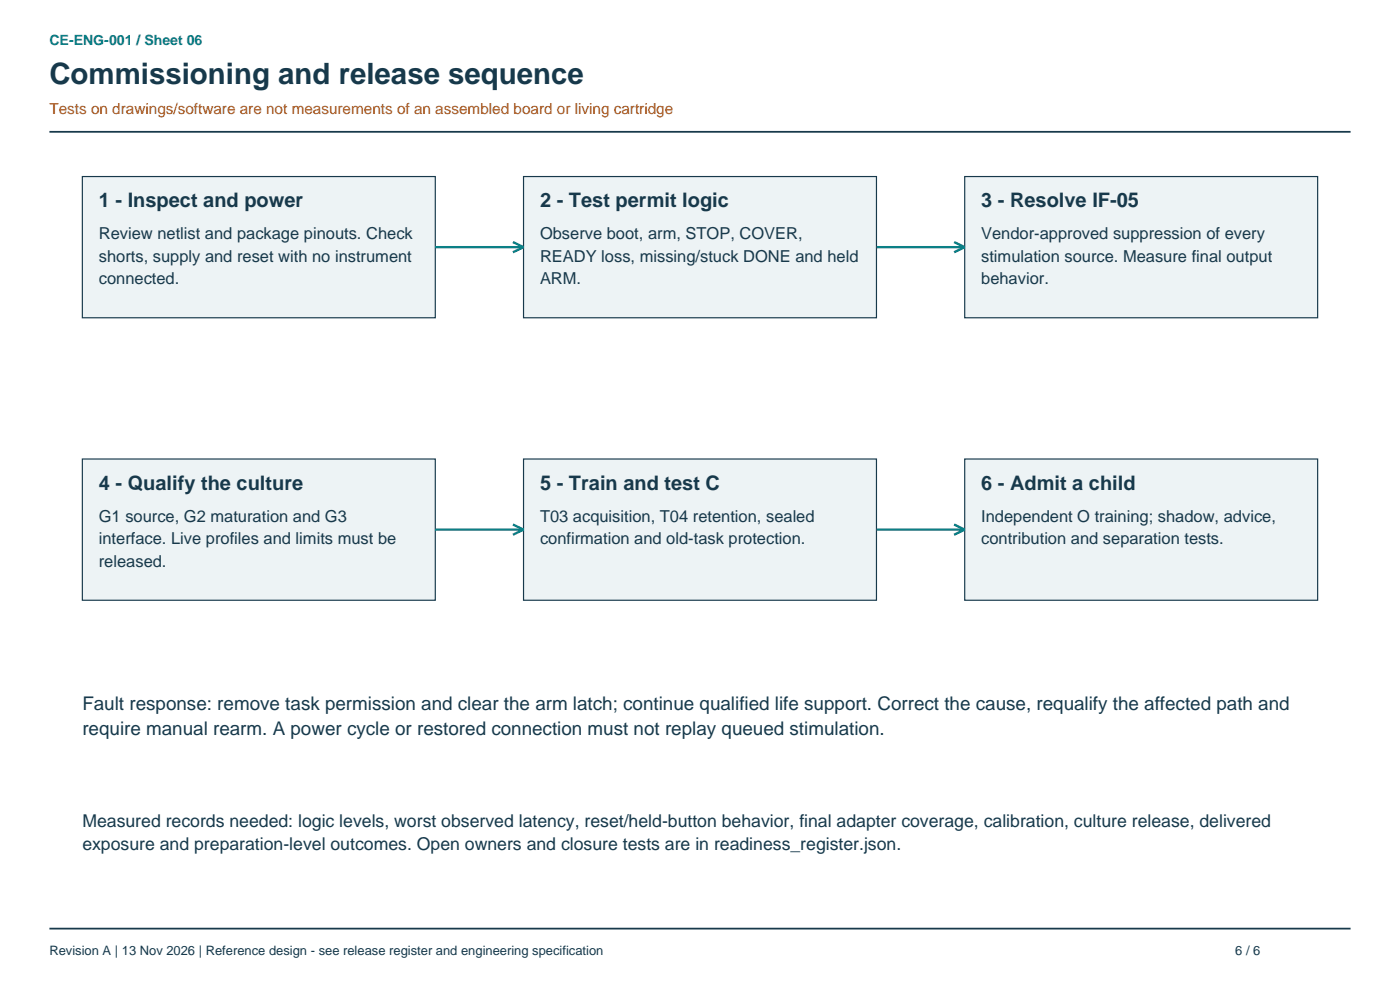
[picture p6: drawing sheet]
<svg xmlns="http://www.w3.org/2000/svg" width="420mm" height="297mm" viewBox="0 0 420 297" stroke-linecap="round" stroke-linejoin="round" font-family="sans-serif">
<defs><g id="words">
<text font-size="8.8" fill="#17394b" x="14.8" y="25.2">Commissioning and release sequence</text>
<g font-size="6" fill="#17394b">
<text x="29.6" y="62.1">1 - Inspect and power</text>
<text x="161.9" y="62.1">2 - Test permit logic</text>
<text x="294.2" y="62.1">3 - Resolve IF-05</text>
<text x="29.6" y="146.7">4 - Qualify the culture</text>
<text x="161.9" y="146.7">5 - Train and test C</text>
<text x="294.2" y="146.7">6 - Admit a child</text>
</g>
<g font-size="5.6" fill="#17394b">
<text x="24.7" y="212.8">Fault response: remove task permission and clear the arm latch; continue qualified life support. Correct the cause, requalify the affected path and</text>
<text x="24.7" y="220.2">require manual rearm. A power cycle or restored connection must not replay queued stimulation.</text>
</g>
<g font-size="5.3" fill="#17394b">
<text x="24.7" y="247.8">Measured records needed: logic levels, worst observed latency, reset/held-button behavior, final adapter coverage, calibration, culture release, delivered</text>
<text x="24.7" y="254.8">exposure and preparation-level outcomes. Open owners and closure tests are in readiness_register.json.</text>
</g>
<g font-size="4.9" fill="#17394b">
<text x="29.6" y="71.8">Review netlist and package pinouts. Check</text>
<text x="161.9" y="71.8">Observe boot, arm, STOP, COVER,</text>
<text x="294.2" y="71.8">Vendor-approved suppression of every</text>
<text x="29.6" y="78.5">shorts, supply and reset with no instrument</text>
<text x="161.9" y="78.5">READY loss, missing/stuck DONE and held</text>
<text x="294.2" y="78.5">stimulation source. Measure final output</text>
<text x="29.6" y="85.2">connected.</text>
<text x="161.9" y="85.2">ARM.</text>
<text x="294.2" y="85.2">behavior.</text>
<text x="29.6" y="156.4">G1 source, G2 maturation and G3</text>
<text x="161.9" y="156.4">T03 acquisition, T04 retention, sealed</text>
<text x="294.2" y="156.4">Independent O training; shadow, advice,</text>
<text x="29.6" y="163.2">interface. Live profiles and limits must be</text>
<text x="161.9" y="163.2">confirmation and old-task protection.</text>
<text x="294.2" y="163.2">contribution and separation tests.</text>
<text x="29.6" y="169.9">released.</text>
</g>
<text font-size="4.6" fill="#a85418" x="14.8" y="34.1">Tests on drawings/software are not measurements of an assembled board or living cartridge</text>
<text font-size="4.2" fill="#087e85" x="14.8" y="13.3">CE-ENG-001 / Sheet 06</text>
<g font-size="3.9" fill="#17394b">
<text x="14.8" y="286.1">Revision A | 13 Nov 2026 | Reference design - see release register and engineering specification</text>
<text x="370.4" y="286.1">6 / 6</text>
</g>
</g></defs>
<path d="M14.8 39.5h390.2" fill="none" stroke="#17394b" stroke-width=".53"/>
<g fill="#edf3f5" stroke="#17394b" stroke-width=".35">
<path d="M24.7 52.9h105.8v42.3h-105.8z" fill-rule="evenodd"/>
<path d="M157 52.9h105.8v42.3h-105.8z" fill-rule="evenodd"/>
<path d="M289.3 52.9h105.8v42.3h-105.8z" fill-rule="evenodd"/>
</g>
<path d="M130.5 74.1h26.5M153.8 72.5l3.2 1.6M157 74.1l-3.2 1.5M262.8 74.1h26.5M286.1 72.5l3.2 1.6M289.3 74.1l-3.2 1.5" fill="none" stroke="#087e85" stroke-width=".71" stroke-linecap="butt"/>
<g fill="#edf3f5" stroke="#17394b" stroke-width=".35">
<path d="M24.7 137.6h105.8v42.3h-105.8z" fill-rule="evenodd"/>
<path d="M157 137.6h105.8v42.3h-105.8z" fill-rule="evenodd"/>
<path d="M289.3 137.6h105.8v42.3h-105.8z" fill-rule="evenodd"/>
</g>
<path d="M130.5 158.7h26.5M153.8 157.2l3.2 1.5M157 158.7l-3.2 1.6M262.8 158.7h26.5M286.1 157.2l3.2 1.5M289.3 158.7l-3.2 1.6" fill="none" stroke="#087e85" stroke-width=".71" stroke-linecap="butt"/>
<path d="M14.8 278.3h390.2" fill="none" stroke="#17394b" stroke-width=".53"/>
<use href="#words"/>
</svg>
